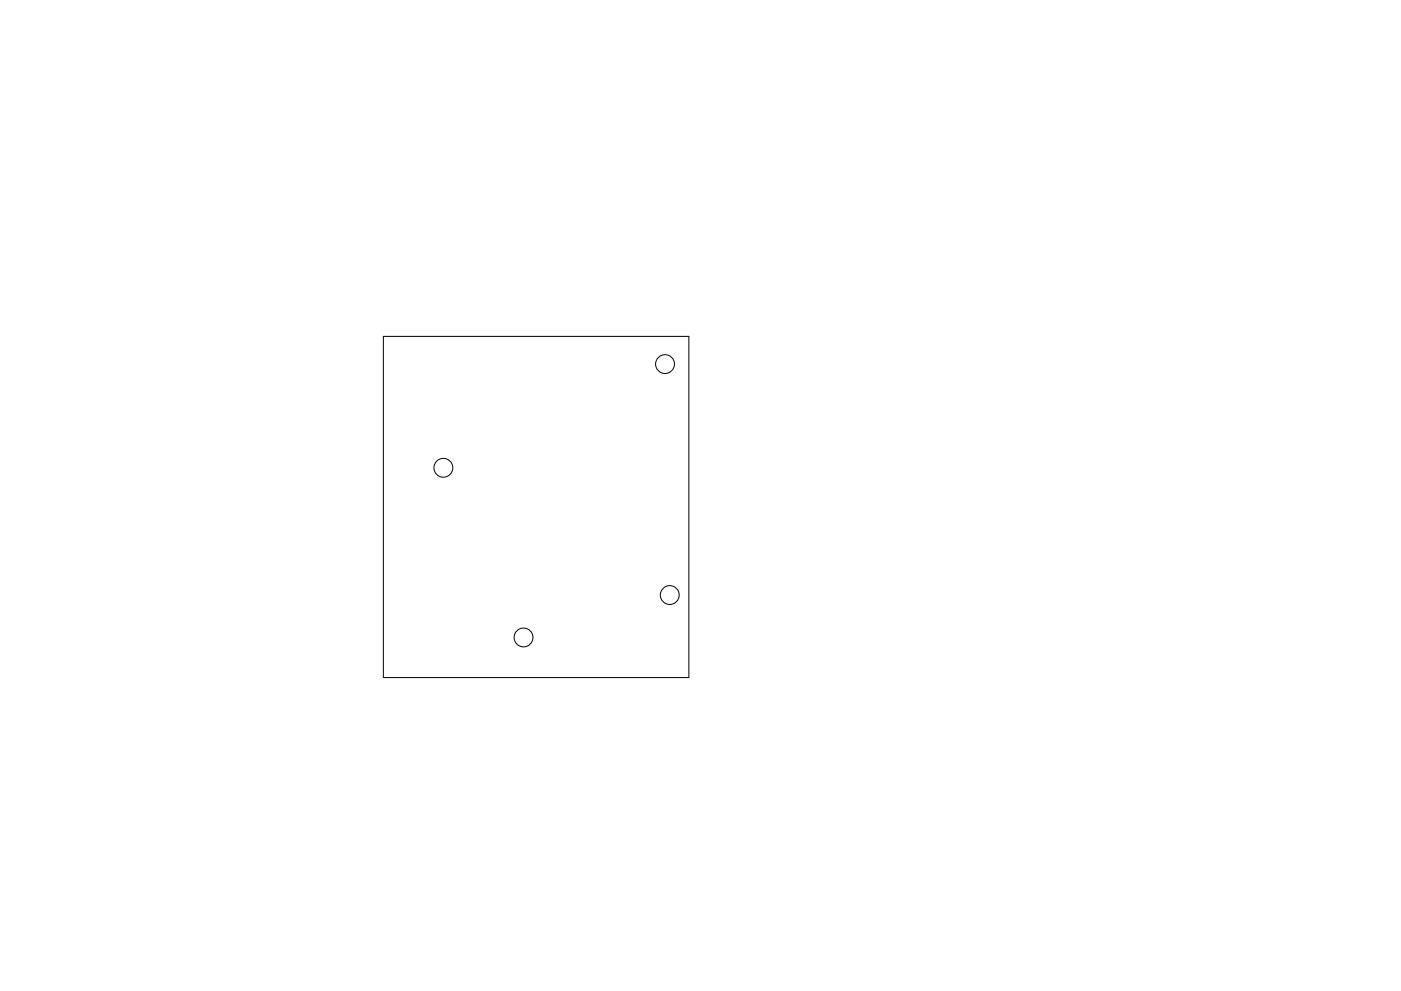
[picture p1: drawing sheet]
<svg xmlns="http://www.w3.org/2000/svg" width="297mm" height="210mm" viewBox="0 0 297 210" stroke-linecap="round" stroke-linejoin="round" font-family="sans-serif">
<g fill="none" stroke="#000" stroke-width=".21">
<path d="M81.3 71.4h64.7v72.4h-64.7z"/>
<circle cx="141" cy="77.2" r="2"/>
<circle cx="94" cy="99.2" r="2"/>
<circle cx="111" cy="135.2" r="2"/>
<circle cx="142" cy="126.2" r="2"/>
</g>
</svg>
